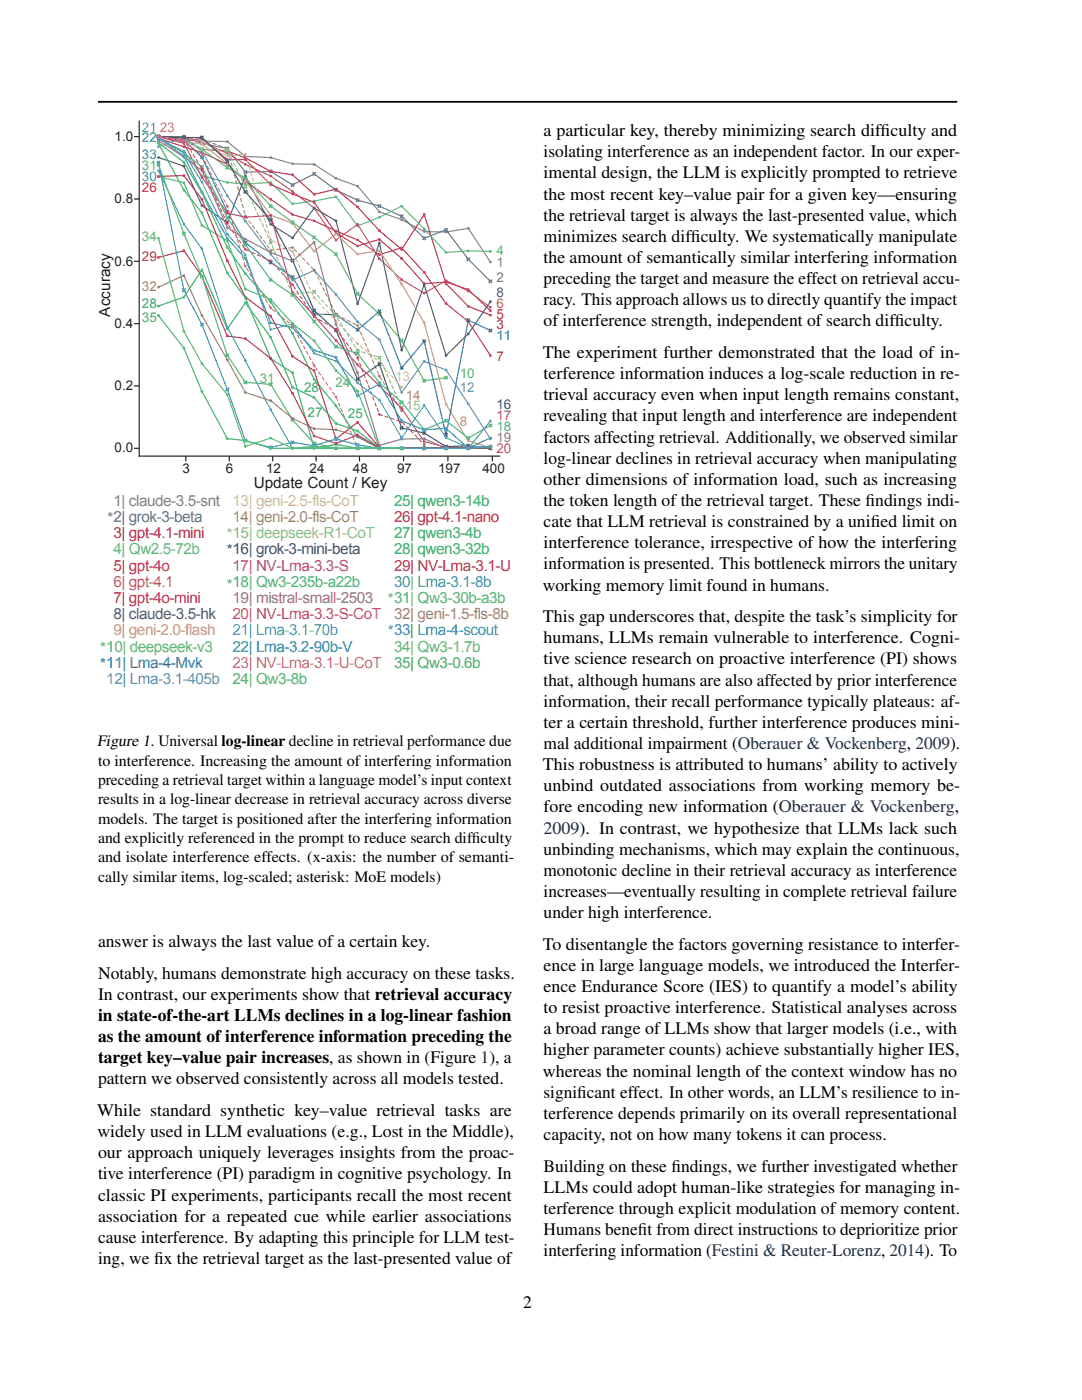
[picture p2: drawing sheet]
<svg xmlns="http://www.w3.org/2000/svg" width="216mm" height="279mm" viewBox="0 0 216 279" stroke-linecap="round" stroke-linejoin="round" font-family="sans-serif">
<defs><g id="words">
<g font-size="3.5">
<text x="108.5" y="27.2">a particular key, thereby minimizing search diff</text>
<text x="175.7" y="27.2">iculty and</text>
<text x="108.5" y="31.4">isolating interference as an independent factor. In our exper-</text>
<text x="108.5" y="35.6">imental design, the LLM is explicitly prompted to retrieve</text>
<text x="108.5" y="39.8">the most recent key–value pair for a given key—ensuring</text>
<text x="108.5" y="44">the retrieval target is always the last-presented value, which</text>
<text x="108.5" y="48.3">minimizes search diff</text>
<text x="108.5" y="52.5">the amount of semantically similar interfering information</text>
<text x="137.8" y="48.3">iculty. We systematically manipulate</text>
<text x="108.5" y="56.7">preceding the target and measure the effect on retrieval accu-</text>
<text x="108.5" y="60.9">racy. This approach allows us to directly quantify the impact</text>
<text x="108.5" y="65.1">of interference strength, independent of search diff</text>
<text x="178.5" y="65.1">iculty.</text>
<text x="108.3" y="71.5">The experiment further demonstrated that the load of in-</text>
<text x="108.5" y="75.7">terference information induces a log-scale reduction in re-</text>
<text x="108.5" y="79.9">trieval accuracy even when input length remains constant,</text>
<text x="108.5" y="84.1">revealing that input length and interference are independent</text>
<text x="108.5" y="88.3">factors affecting retrieval. Additionally, we observed similar</text>
<text x="108.5" y="92.5">log-linear declines in retrieval accuracy when manipulating</text>
<text x="108.5" y="96.8">other dimensions of information load, such as increasing</text>
<text x="108.5" y="101">the token length of the retrieval target. These f</text>
<text x="172.7" y="101">indings indi-</text>
<text x="108.5" y="105.2">cate that LLM retrieval is constrained by a unif</text>
<text x="173.7" y="105.2">ied limit on</text>
<text x="108.5" y="109.4">interference tolerance, irrespective of how the interfering</text>
<text x="108.5" y="113.6">information is presented. This bottleneck mirrors the unitary</text>
<text x="108.3" y="117.8">working memory limit found in humans.</text>
<text x="108.3" y="124.2">This gap underscores that, despite the task’s simplicity for</text>
<text x="108.5" y="128.4">humans, LLMs remain vulnerable to interference. Cogni-</text>
<text x="108.5" y="132.6">tive science research on proactive interference (PI) shows</text>
<text x="108.5" y="136.8">that, although humans are also affected by prior interference</text>
<text x="108.5" y="141">information, their recall performance typically plateaus: af-</text>
<text x="108.5" y="145.3">ter a certain threshold, further interference produces mini-</text>
<text x="108.5" y="149.5">mal additional impairment (Oberauer &amp; Vockenberg, 2009).</text>
<text x="108.3" y="153.7">This robustness is attributed to humans’ ability to actively</text>
<text x="108.5" y="157.9">unbind outdated associations from working memory be-</text>
<text x="108.5" y="162.1">fore encoding new information (Oberauer &amp; Vockenberg,</text>
<text x="108.5" y="170.6">unbinding mechanisms, which may explain the continuous,</text>
<text x="108.5" y="174.8">monotonic decline in their retrieval accuracy as interference</text>
<text x="108.5" y="179">increases—eventually resulting in complete retrieval failure</text>
<text x="108.5" y="183.2">under high interference.</text>
<text x="19.6" y="189">answer is always the last value of a certain key.</text>
<text x="108.3" y="189.5">To disentangle the factors governing resistance to interfer-</text>
<text x="19.6" y="195.3">Notably, humans demonstrate high accuracy on these tasks.</text>
<text x="108.5" y="193.8">ence in large language models, we introduced the Interfer-</text>
<text x="108.5" y="198">ence Endurance Score (IES) to quantify a model’s ability</text>
<text x="19.6" y="199.5">In contrast, our experiments show that retrieval accuracy</text>
<text x="19.6" y="203.8">in state-of-the-art LLMs declines in a log-linear fashion</text>
<text x="108.5" y="202.2">to resist proactive interference. Statistical analyses across</text>
<text x="19.6" y="208">as the amount of interference information preceding the</text>
<text x="108.5" y="206.4">a broad range of LLMs show that larger models (i.e., with</text>
<text x="19.6" y="212.2">target key–value pair increases, as shown in (Figure 1), a</text>
<text x="108.3" y="214.9">whereas the nominal length of the context window has no</text>
<text x="108.5" y="210.6">higher parameter counts) achieve substantially higher IES,</text>
<text x="19.6" y="216.4">pattern we observed consistently across all models tested.</text>
<text x="108.5" y="219.1">signif</text>
<text x="115.2" y="219.1">icant effect. In other words, an LLM’s resilience to in-</text>
<text x="19.4" y="222.7">While standard synthetic key–value retrieval tasks are</text>
<text x="19.4" y="227">widely used in LLM evaluations (e.g., Lost in the Middle),</text>
<text x="108.5" y="223.3">terference depends primarily on its overall representational</text>
<text x="108.5" y="227.5">capacity, not on how many tokens it can process.</text>
<text x="19.6" y="231.2">our approach uniquely leverages insights from the proac-</text>
<text x="108.5" y="233.8">Building on these f</text>
<text x="134" y="233.8">indings, we further investigated whether</text>
<text x="19.6" y="235.4">tive interference (PI) paradigm in cognitive psychology. In</text>
<text x="19.6" y="239.6">classic PI experiments, participants recall the most recent</text>
<text x="108.5" y="238">LLMs could adopt human-like strategies for managing in-</text>
<text x="19.6" y="243.8">association for a repeated cue while earlier associations</text>
<text x="108.5" y="242.3">terference through explicit modulation of memory content.</text>
<text x="19.6" y="248">cause interference. By adapting this principle for LLM test-</text>
<text x="108.5" y="246.5">Humans benef</text>
<text x="108.5" y="250.7">interfering information (Festini &amp; Reuter-Lorenz, 2014). To</text>
<text x="127.3" y="246.5">it from direct instructions to deprioritize prior</text>
<text x="19.6" y="252.3">ing, we f</text>
<text x="30.7" y="252.3">ix the retrieval target as the last-presented value of</text>
<text x="104.4" y="261">2</text>
</g>
<text font-size="3.5" fill="#001473" x="108.5" y="166.4">2009). In contrast, we hypothesize that LLMs lack such</text>
<g font-size="3.2">
<text x="19.4" y="148.9">Figure 1. Universal log-linear decline in retrieval performance due</text>
<text x="19.6" y="152.8">to interference. Increasing the amount of interfering information</text>
<text x="19.6" y="156.6">preceding a retrieval target within a language model’s input context</text>
<text x="19.6" y="160.5">results in a log-linear decrease in retrieval accuracy across diverse</text>
<text x="19.6" y="164.4">models. The target is positioned after the interfering information</text>
<text x="19.6" y="168.2">and explicitly referenced in the prompt to reduce search diff</text>
<text x="19.6" y="172.1">and isolate interference effects. (x-axis: the number of semanti-</text>
<text x="94.2" y="168.2">iculty</text>
<text x="19.6" y="176">cally similar items, log-scaled; asterisk: MoE models)</text>
</g>
<g font-size="3.1" fill="#231f20">
<text x="22" y="63.2" transform="rotate(-90 22 63.2)">Accuracy</text>
<text x="50.6" y="97.4">Update Count / Key</text>
</g>
<text font-size="3.1" fill="#8861a9" x="22.6" y="100.9">1| claude-3.5-snt</text>
<text font-size="3.1" fill="#e4e55d" x="46.4" y="100.9">13| geni-2.5-fls-CoT</text>
<text font-size="3.1" fill="#2cb34b" x="78.6" y="100.9">25| qwen3-14b</text>
<text font-size="3.1" fill="#5f61ab" x="21.4" y="104.4">*2| grok-3-beta</text>
<text font-size="3.1" fill="#b13224" x="22.6" y="107.4">3| gpt-4.1-mini</text>
<text font-size="3.1" fill="#a8d15e" x="45.3" y="107.6">*15| deepseek-R1-CoT</text>
<text font-size="3.1" fill="#b1a432" x="46.4" y="104.2">14| geni-2.0-fls-CoT</text>
<text font-size="3.1" fill="#b33535" x="78.6" y="104.2">26| gpt-4.1-nano</text>
<text font-size="3.1" fill="#34b34a" x="78.6" y="107.4">27| qwen3-4b</text>
<text font-size="3.1" fill="#5abe81" x="22.6" y="110.6">4| Qw2.5-72b</text>
<text font-size="3.1" fill="#e64424" x="22.6" y="113.9">5| gpt-4o</text>
<text font-size="3.1" fill="#2c3b97" x="45.3" y="110.8">*16| grok-3-mini-beta</text>
<text font-size="3.1" fill="#b23092" x="46.4" y="113.9">17| NV-Lma-3.3-S</text>
<text font-size="3.1" fill="#26b35d" x="78.6" y="110.6">28| qwen3-32b</text>
<text font-size="3.1" fill="#b22069" x="78.6" y="113.9">29| NV-Lma-3.1-U</text>
<text font-size="3.1" fill="#b26f47" x="22.6" y="117.1">6| gpt-4.1</text>
<text font-size="3.1" fill="#41b396" x="45.3" y="117.7">*18| Qw3-235b-a22b</text>
<text font-size="3.1" fill="#37a7b1" x="78.6" y="117.1">30| Lma-3.1-8b</text>
<text font-size="3.1" fill="#e73e2d" x="22.6" y="120.3">7| gpt-4o-mini</text>
<text font-size="3.1" fill="#4d3997" x="22.6" y="123.6">8| claude-3.5-hk</text>
<text font-size="3.1" fill="#9a4e9e" x="46.4" y="120.3">19| mistral-small-2503</text>
<text font-size="3.1" fill="#d83094" x="46.4" y="123.6">20| NV-Lma-3.3-S-CoT</text>
<text font-size="3.1" fill="#5cbc5e" x="77.4" y="120.5">*31| Qw3-30b-a3b</text>
<text font-size="3.1" fill="#b2912f" x="78.6" y="123.6">32| geni-1.5-fls-8b</text>
<text font-size="3.1" fill="#6fb343" x="20" y="130.2">*10| deepseek-v3</text>
<text font-size="3.1" fill="#e4c120" x="22.6" y="126.8">9| geni-2.0-flash</text>
<text font-size="3.1" fill="#3bc4e6" x="46.4" y="126.8">21| Lma-3.1-70b</text>
<text font-size="3.1" fill="#2187b2" x="46.4" y="130">22| Lma-3.2-90b-V</text>
<text font-size="3.1" fill="#348fcd" x="77.4" y="127">*33| Lma-4-scout</text>
<text font-size="3.1" fill="#70be44" x="78.6" y="130">34| Qw3-1.7b</text>
<text font-size="3.1" fill="#225dab" x="20" y="133.5">*11| Lma-4-Mvk</text>
<text font-size="3.1" fill="#6590cb" x="21.2" y="136.5">12| Lma-3.1-405b</text>
<text font-size="3.1" fill="#e55c9e" x="46.4" y="133.3">23| NV-Lma-3.1-U-CoT</text>
<text font-size="3.1" fill="#63bc46" x="46.4" y="136.5">24| Qw3-8b</text>
<text font-size="3.1" fill="#50b347" x="78.6" y="133.3">35| Qw3-0.6b</text>
<text font-size="2.8" fill="#e64424" x="99" y="63.6">5</text>
<g font-size="2.7" fill="#231f20">
<text x="22.9" y="28.1">1.0</text>
<text x="22.9" y="40.5">0.8</text>
<text x="22.9" y="53">0.6</text>
<text x="22.9" y="65.4">0.4</text>
<text x="22.9" y="77.9">0.2</text>
<text x="22.9" y="90.3">0.0</text>
<text x="36.4" y="94.4">3</text>
<text x="45.1" y="94.4">6</text>
<text x="53.1" y="94.4">12</text>
<text x="61.8" y="94.4">24</text>
<text x="70.4" y="94.4">48</text>
<text x="79.2" y="94.4">97</text>
<text x="87.4" y="94.4">197</text>
<text x="96.3" y="94.4">400</text>
</g>
<text font-size="2.7" fill="#3bc4e6" x="28.3" y="26.3">21</text>
<text font-size="2.7" fill="#2187b2" x="28.3" y="28.4">22</text>
<text font-size="2.7" fill="#e55c9e" x="31.9" y="26.3">23</text>
<g font-size="2.7" fill="#5cbc5e">
<text x="28.3" y="33.9">31</text>
<text x="51.8" y="76.3">31</text>
</g>
<text font-size="2.7" fill="#348fcd" x="28.3" y="31.7">33</text>
<text font-size="2.7" fill="#b33535" x="28.3" y="38.3">26</text>
<text font-size="2.7" fill="#37a7b1" x="28.3" y="36.1">30</text>
<text font-size="2.7" fill="#b22069" x="28.3" y="52">29</text>
<text font-size="2.7" fill="#70be44" x="28.3" y="48.1">34</text>
<text font-size="2.7" fill="#8861a9" x="99" y="53.2">1</text>
<text font-size="2.7" fill="#5abe81" x="99" y="50.9">4</text>
<text font-size="2.7" fill="#b2912f" x="28.3" y="58.2">32</text>
<text font-size="2.7" fill="#5f61ab" x="99" y="56.3">2</text>
<text font-size="2.7" fill="#4d3997" x="99" y="59.2">8</text>
<g font-size="2.7" fill="#26b35d">
<text x="28.3" y="61.5">28</text>
<text x="60.7" y="78.1">28</text>
</g>
<text font-size="2.7" fill="#50b347" x="28.3" y="64.2">35</text>
<text font-size="2.7" fill="#b13224" x="99" y="65.6">3</text>
<text font-size="2.7" fill="#b26f47" x="99" y="61.4">6</text>
<text font-size="2.7" fill="#225dab" x="99" y="67.8">11</text>
<text font-size="2.7" fill="#63bc46" x="67" y="77.3">24</text>
<text font-size="2.7" fill="#e4e55d" x="78.8" y="76.1">13</text>
<text font-size="2.7" fill="#6fb343" x="91.7" y="75.5">10</text>
<text font-size="2.7" fill="#e73e2d" x="99" y="72">7</text>
<text font-size="2.7" fill="#34b34a" x="61.4" y="83.2">27</text>
<text font-size="2.7" fill="#2cb34b" x="69.4" y="83.4">25</text>
<text font-size="2.7" fill="#b1a432" x="81" y="79.7">14</text>
<text font-size="2.7" fill="#a8d15e" x="81" y="81.8">15</text>
<text font-size="2.7" fill="#6590cb" x="91.7" y="78.3">12</text>
<text font-size="2.7" fill="#2c3b97" x="99" y="81.7">16</text>
<text font-size="2.7" fill="#b23092" x="99" y="83.9">17</text>
<text font-size="2.7" fill="#e4c120" x="91.7" y="85.1">8</text>
<text font-size="2.7" fill="#41b396" x="99" y="86">18</text>
<text font-size="2.7" fill="#9a4e9e" x="99" y="88.2">19</text>
<text font-size="2.7" fill="#d83094" x="99" y="90.4">20</text>
</g></defs>
<path d="M19.6 20.3h171.4" fill="none" stroke="#000" stroke-width=".35"/>
<!-- layer: labels -->
<path d="M37.1 91v1z" fill="#231f20"/>
<path d="M37.1 91v1" fill="none" stroke="#231f20" stroke-width=".23"/>
<path d="M45.7 91v1z" fill="#231f20"/>
<path d="M45.7 91v1" fill="none" stroke="#231f20" stroke-width=".23"/>
<path d="M54.4 91v1z" fill="#231f20"/>
<path d="M54.4 91v1" fill="none" stroke="#231f20" stroke-width=".23"/>
<path d="M63.1 91v1z" fill="#231f20"/>
<path d="M63.1 91v1" fill="none" stroke="#231f20" stroke-width=".23"/>
<path d="M71.7 91v1z" fill="#231f20"/>
<path d="M71.7 91v1" fill="none" stroke="#231f20" stroke-width=".23"/>
<path d="M80.5 91v1z" fill="#231f20"/>
<path d="M80.5 91v1" fill="none" stroke="#231f20" stroke-width=".23"/>
<path d="M89.4 91v1z" fill="#231f20"/>
<path d="M89.4 91v1" fill="none" stroke="#231f20" stroke-width=".23"/>
<path d="M98.2 91v1z" fill="#231f20"/>
<path d="M98.2 91v1" fill="none" stroke="#231f20" stroke-width=".23"/>
<path d="M26.8 89.5h1z" fill="#231f20"/>
<path d="M26.8 89.5h1" fill="none" stroke="#231f20" stroke-width=".23"/>
<path d="M26.8 77h1z" fill="#231f20"/>
<path d="M26.8 77h1" fill="none" stroke="#231f20" stroke-width=".23"/>
<path d="M26.8 64.6h1z" fill="#231f20"/>
<path d="M26.8 64.6h1" fill="none" stroke="#231f20" stroke-width=".23"/>
<path d="M26.8 52.2h1z" fill="#231f20"/>
<path d="M26.8 52.2h1" fill="none" stroke="#231f20" stroke-width=".23"/>
<path d="M26.8 39.7h1z" fill="#231f20"/>
<path d="M26.8 39.7h1" fill="none" stroke="#231f20" stroke-width=".23"/>
<path d="M26.8 27.3h1z" fill="#231f20"/>
<path d="M26.8 27.3h1" fill="none" stroke="#231f20" stroke-width=".23"/>
<path d="M31.6 27.3l8.7 .8 5.1 .2 3.6 2.9 5 .3 4.4 1.2 4.3 .1 4.3 2.8 4.4 1.5 4.3 5.2 4.4 1.5 4.5 2.4 4.4 .1 4.4-.7 4.5 6.7" fill="none" stroke="#8861a9" stroke-width=".23"/>
<g fill="#8861a9">
<circle cx="31.6" cy="27.3" r=".27"/>
<circle cx="36.7" cy="27.8" r=".27"/>
<circle cx="40.3" cy="28.1" r=".27"/>
<circle cx="45.4" cy="28.3" r=".27"/>
<circle cx="49" cy="31.2" r=".27"/>
<circle cx="54" cy="31.5" r=".27"/>
<circle cx="58.4" cy="32.7" r=".27"/>
<circle cx="62.7" cy="32.8" r=".27"/>
<circle cx="67" cy="35.6" r=".27"/>
<circle cx="71.4" cy="37.1" r=".27"/>
<circle cx="75.7" cy="42.3" r=".27"/>
<circle cx="80.1" cy="43.8" r=".27"/>
<circle cx="84.6" cy="46.2" r=".27"/>
<circle cx="89" cy="46.3" r=".27"/>
<circle cx="93.4" cy="45.6" r=".27"/>
<circle cx="97.9" cy="52.3" r=".27"/>
</g>
<path d="M31.6 27.3h5.1l3.6 1.3 5.1 1 3.6 4.7 5-.1 4.4 2.7 4.3-2.2 4.3 3.2 4.4 2 4.3 1.2 4.4 2.1 4.5 4.4 4.4-1.7 4.4 5.8 4.5 4.4" fill="none" stroke="#5f61ab" stroke-width=".23"/>
<g fill="#5f61ab">
<path d="M31.2 27.1l.2-.3 .2 .3 .2-.3 .3 .3-.3 .2 .3 .2-.3 .2-.2-.2-.2 .2-.2-.2 .2-.2z"/>
<path d="M36.3 27.1l.2-.3 .2 .3 .2-.3 .2 .3-.2 .2 .2 .2-.2 .2-.2-.2-.2 .2-.2-.2 .2-.2z"/>
<path d="M40.1 28.2l.2 .2 .2-.2 .2 .2-.2 .2 .2 .2-.2 .3-.2-.3-.2 .3-.2-.3 .2-.2-.2-.2z"/>
<path d="M44.9 29.4l.2-.2 .3 .2 .2-.2 .2 .2-.2 .2 .2 .3-.2 .2-.2-.2-.3 .2-.2-.2 .2-.3z"/>
<path d="M48.7 33.9l.3 .2 .2-.2 .2 .2-.2 .2 .2 .3-.2 .2-.2-.2-.3 .2-.2-.2 .2-.3-.2-.2z"/>
<path d="M53.6 34l.2-.2 .2 .2 .2-.2 .3 .2-.3 .2 .3 .2-.3 .2-.2-.2-.2 .2-.2-.2 .2-.2z"/>
<path d="M58.2 36.5l.2 .2 .2-.2 .2 .2-.2 .2 .2 .2-.2 .2-.2-.2-.2 .2-.3-.2 .3-.2-.3-.2z"/>
<path d="M62.5 34.3l.2 .2 .2-.2 .2 .2-.2 .2 .2 .2-.2 .2-.2-.2-.2 .2-.3-.2 .3-.2-.3-.2z"/>
<path d="M66.6 37.7l.2-.2 .2 .2 .3-.2 .2 .2-.2 .2 .2 .2-.2 .3-.3-.3-.2 .3-.2-.3 .2-.2z"/>
<path d="M71.1 39.5l.3 .2 .2-.2 .2 .2-.2 .2 .2 .3-.2 .2-.2-.2-.3 .2-.2-.2 .2-.3-.2-.2z"/>
<path d="M75.5 40.7l.2 .2 .2-.2 .2 .2-.2 .2 .2 .3-.2 .2-.2-.2-.2 .2-.2-.2 .2-.3-.2-.2z"/>
<path d="M79.7 42.9l.2-.2 .2 .2 .3-.2 .2 .2-.2 .3 .2 .2-.2 .2-.3-.2-.2 .2-.2-.2 .2-.2z"/>
<path d="M84.4 47.1l.2 .2 .3-.2 .2 .2-.2 .3 .2 .2-.2 .2-.3-.2-.2 .2-.2-.2 .2-.2-.2-.3z"/>
<path d="M88.6 45.6l.2-.2 .2 .2 .2-.2 .2 .2-.2 .3 .2 .2-.2 .2-.2-.2-.2 .2-.2-.2 .2-.2z"/>
<path d="M93 51.5l.2-.2 .2 .2 .3-.2 .2 .2-.2 .2 .2 .3-.2 .2-.3-.2-.2 .2-.2-.2 .2-.3z"/>
<path d="M97.6 55.7l.3 .2 .2-.2 .2 .2-.2 .2 .2 .3-.2 .2-.2-.2-.3 .2-.2-.2 .2-.3-.2-.2z"/>
</g>
<path d="M31.6 27.3l5.1 .7 3.6 1.8 5.1 .3 3.6 1.4 5 2.7 4.4 .7 4.3 3.9 4.3-1 4.4 3.5 4.3 4.8 4.4 3.7 4.5-7 4.4 13.8 4.4 4.5 4.5 1.8" fill="none" stroke="#b13224" stroke-width=".23"/>
<g fill="#b13224">
<circle cx="31.6" cy="27.3" r=".27"/>
<circle cx="36.7" cy="28" r=".27"/>
<circle cx="40.3" cy="29.8" r=".27"/>
<circle cx="45.4" cy="30.1" r=".27"/>
<circle cx="49" cy="31.5" r=".27"/>
<circle cx="54" cy="34.2" r=".27"/>
<circle cx="58.4" cy="34.9" r=".27"/>
<circle cx="62.7" cy="38.8" r=".27"/>
<circle cx="67" cy="37.8" r=".27"/>
<circle cx="71.4" cy="41.3" r=".27"/>
<circle cx="75.7" cy="46.1" r=".27"/>
<circle cx="80.1" cy="49.8" r=".27"/>
<circle cx="84.6" cy="42.8" r=".27"/>
<circle cx="89" cy="56.6" r=".27"/>
<circle cx="93.4" cy="61.1" r=".27"/>
<circle cx="97.9" cy="62.9" r=".27"/>
</g>
<path d="M31.6 27.8l5.1 2.3 3.6 5 5.1 1.3 3.6 .3 5-.3 4.4 4.3 4.3-.6 4.3-.8 4.4 5.8 4.3-1.7 4.4-2.3 4.5 4.6 4.4 4.7 4.4-.3 4.5 .1" fill="none" stroke="#5abe81" stroke-width=".23"/>
<g fill="#5abe81">
<circle cx="31.6" cy="27.8" r=".27"/>
<circle cx="36.7" cy="30.1" r=".27"/>
<circle cx="40.3" cy="35.1" r=".27"/>
<circle cx="45.4" cy="36.4" r=".27"/>
<circle cx="49" cy="36.7" r=".27"/>
<circle cx="54" cy="36.4" r=".27"/>
<circle cx="58.4" cy="40.7" r=".27"/>
<circle cx="62.7" cy="40.1" r=".27"/>
<circle cx="67" cy="39.3" r=".27"/>
<circle cx="71.4" cy="45.1" r=".27"/>
<circle cx="75.7" cy="43.4" r=".27"/>
<circle cx="80.1" cy="41.1" r=".27"/>
<circle cx="84.6" cy="45.7" r=".27"/>
<circle cx="89" cy="50.4" r=".27"/>
<circle cx="93.4" cy="50.1" r=".27"/>
<circle cx="97.9" cy="50.2" r=".27"/>
</g>
<path d="M31.6 27.3l5.1 1 3.6-.7 5.1 4.3h3.6l5 5 8.7 3.5 4.3 6.1 4.4 2.6 4.3-1.3 4.4 3.8 4.5 5 4.4-.3 4.4 1.5 4.5 4.2" fill="none" stroke="#e64424" stroke-width=".23"/>
<g fill="#e64424">
<circle cx="31.6" cy="27.3" r=".27"/>
<circle cx="36.7" cy="28.3" r=".27"/>
<circle cx="40.3" cy="27.6" r=".27"/>
<circle cx="45.4" cy="31.9" r=".27"/>
<circle cx="49" cy="31.9" r=".27"/>
<circle cx="54" cy="36.9" r=".27"/>
<circle cx="58.4" cy="38.7" r=".27"/>
<circle cx="62.7" cy="40.4" r=".27"/>
<circle cx="67" cy="46.5" r=".27"/>
<circle cx="71.4" cy="49.1" r=".27"/>
<circle cx="75.7" cy="47.8" r=".27"/>
<circle cx="80.1" cy="51.6" r=".27"/>
<circle cx="84.6" cy="56.6" r=".27"/>
<circle cx="89" cy="56.3" r=".27"/>
<circle cx="93.4" cy="57.8" r=".27"/>
<circle cx="97.9" cy="62" r=".27"/>
</g>
<path d="M31.6 27.3l5.1 .1 3.6 1 5.1 2.2 3.6 2.2 5 2.3 4.4 3.1 4.3 3.3 4.3 6.4 4.4-3.1 4.3 6.9 4.4 4.1 4.5 2.7 4.4-2.5 4.4 2.1 4.5 3.2" fill="none" stroke="#b26f47" stroke-width=".23"/>
<g fill="#b26f47">
<circle cx="31.6" cy="27.3" r=".27"/>
<circle cx="36.7" cy="27.4" r=".27"/>
<circle cx="40.3" cy="28.4" r=".27"/>
<circle cx="45.4" cy="30.6" r=".27"/>
<circle cx="49" cy="32.8" r=".27"/>
<circle cx="54" cy="35.1" r=".27"/>
<circle cx="58.4" cy="38.2" r=".27"/>
<circle cx="62.7" cy="41.5" r=".27"/>
<circle cx="67" cy="47.9" r=".27"/>
<circle cx="71.4" cy="44.8" r=".27"/>
<circle cx="75.7" cy="51.7" r=".27"/>
<circle cx="80.1" cy="55.8" r=".27"/>
<circle cx="84.6" cy="58.5" r=".27"/>
<circle cx="89" cy="56" r=".27"/>
<circle cx="93.4" cy="58.1" r=".27"/>
<circle cx="97.9" cy="61.3" r=".27"/>
</g>
<path d="M31.6 27.6l8.7 2.8 5.1 2.4 3.6 3.4 9.4 6.6 4.3 1.3 8.7 3.8 4.3 2.9 4.4-1.3 4.5 4.9 4.4 6.2 4.4 3.6 4.5 6.7" fill="none" stroke="#e73e2d" stroke-width=".23"/>
<g fill="#e73e2d">
<circle cx="31.6" cy="27.6" r=".27"/>
<circle cx="36.7" cy="29.3" r=".27"/>
<circle cx="40.3" cy="30.4" r=".27"/>
<circle cx="45.4" cy="32.8" r=".27"/>
<circle cx="49" cy="36.2" r=".27"/>
<circle cx="54" cy="39.8" r=".27"/>
<circle cx="58.4" cy="42.8" r=".27"/>
<circle cx="62.7" cy="44.1" r=".27"/>
<circle cx="67" cy="46.1" r=".27"/>
<circle cx="71.4" cy="47.9" r=".27"/>
<circle cx="75.7" cy="50.8" r=".27"/>
<circle cx="80.1" cy="49.5" r=".27"/>
<circle cx="84.6" cy="54.4" r=".27"/>
<circle cx="89" cy="60.6" r=".27"/>
<circle cx="93.4" cy="64.2" r=".27"/>
<circle cx="97.9" cy="70.9" r=".27"/>
</g>
<path d="M31.6 31.4l5.1 1.8 3.6 7.8 5.1 3.4 3.6-9.3 5 9.7 4.4 2.7 4.3-6 4.3 2.6 4.4 16.5 4.3-12.1 4.4 21.4 4.5-13.1 4.4 14.2 4.4-4.4 4.5-6.4" fill="none" stroke="#4d3997" stroke-width=".23"/>
<g fill="#4d3997">
<circle cx="31.6" cy="31.4" r=".27"/>
<circle cx="36.7" cy="33.2" r=".27"/>
<circle cx="40.3" cy="41" r=".27"/>
<circle cx="45.4" cy="44.4" r=".27"/>
<circle cx="49" cy="35.1" r=".27"/>
<circle cx="54" cy="44.8" r=".27"/>
<circle cx="58.4" cy="47.5" r=".27"/>
<circle cx="62.7" cy="41.5" r=".27"/>
<circle cx="67" cy="44.1" r=".27"/>
<circle cx="71.4" cy="60.6" r=".27"/>
<circle cx="75.7" cy="48.5" r=".27"/>
<circle cx="80.1" cy="69.9" r=".27"/>
<circle cx="84.6" cy="56.8" r=".27"/>
<circle cx="89" cy="71" r=".27"/>
<circle cx="93.4" cy="66.6" r=".27"/>
<circle cx="97.9" cy="60.2" r=".27"/>
</g>
<path d="M31.6 27.3l5.1 1 3.6 .4 5.1 4 3.6 3.4 5 6.9 4.4 1.6 4.3 5.6 4.3-3.5 4.4 4 4.3-.6 4.4 6.6 4.5 7.7 4.4 16.3 4.4 7.3 4.5 1.3" fill="none" stroke="#e4c120" stroke-width=".23"/>
<g fill="#e4c120">
<circle cx="31.6" cy="27.3" r=".27"/>
<circle cx="36.7" cy="28.3" r=".27"/>
<circle cx="40.3" cy="28.7" r=".27"/>
<circle cx="45.4" cy="32.7" r=".27"/>
<circle cx="49" cy="36.1" r=".27"/>
<circle cx="54" cy="43" r=".27"/>
<circle cx="58.4" cy="44.6" r=".27"/>
<circle cx="62.7" cy="50.2" r=".27"/>
<circle cx="67" cy="46.7" r=".27"/>
<circle cx="71.4" cy="50.7" r=".27"/>
<circle cx="75.7" cy="50.1" r=".27"/>
<circle cx="80.1" cy="56.7" r=".27"/>
<circle cx="84.6" cy="64.4" r=".27"/>
<circle cx="89" cy="80.7" r=".27"/>
<circle cx="93.4" cy="88" r=".27"/>
<circle cx="97.9" cy="89.3" r=".27"/>
</g>
<path d="M31.6 27.3l5.1 .4 3.6 2.1 5.1 3.7 3.6 2 5 5.6 8.7 6.3 4.3 3.3 4.4 7.9 4.3 4.1 4.4 5.3 4.5 8 4.4-.6" fill="none" stroke="#6fb343" stroke-width=".23"/>
<g fill="#6fb343">
<path d="M31.2 27.1l.2-.3 .2 .3 .2-.3 .3 .3-.3 .2 .3 .2-.3 .2-.2-.2-.2 .2-.2-.2 .2-.2z"/>
<path d="M36.3 27.4l.2-.2 .2 .2 .2-.2 .2 .2-.2 .3 .2 .2-.2 .2-.2-.2-.2 .2-.2-.2 .2-.2z"/>
<path d="M39.9 29.6l.2-.3 .2 .3 .2-.3 .2 .3-.2 .2 .2 .2-.2 .2-.2-.2-.2 .2-.2-.2 .2-.2z"/>
<path d="M44.9 33.2l.2-.2 .3 .2 .2-.2 .2 .2-.2 .3 .2 .2-.2 .2-.2-.2-.3 .2-.2-.2 .2-.2z"/>
<path d="M48.5 35.3l.2-.2 .3 .2 .2-.2 .2 .2-.2 .2 .2 .2-.2 .3-.2-.3-.3 .3-.2-.3 .2-.2z"/>
<path d="M53.8 40.7l.2 .2 .2-.2 .3 .2-.3 .2 .3 .3-.3 .2-.2-.2-.2 .2-.2-.2 .2-.3-.2-.2z"/>
<path d="M57.9 44.2l.3-.3 .2 .3 .2-.3 .2 .3-.2 .2 .2 .2-.2 .2-.2-.2-.2 .2-.3-.2 .3-.2z"/>
<path d="M62.2 47.2l.3-.2 .2 .2 .2-.2 .2 .2-.2 .2 .2 .2-.2 .2-.2-.2-.2 .2-.3-.2 .3-.2z"/>
<path d="M66.8 50.3l.2 .2 .3-.2 .2 .2-.2 .2 .2 .3-.2 .2-.3-.2-.2 .2-.2-.2 .2-.3-.2-.2z"/>
<path d="M71.1 58.2l.3 .2 .2-.2 .2 .2-.2 .2 .2 .3-.2 .2-.2-.2-.3 .2-.2-.2 .2-.3-.2-.2z"/>
<path d="M75.3 62.5l.2-.3 .2 .3 .2-.3 .2 .3-.2 .2 .2 .2-.2 .2-.2-.2-.2 .2-.2-.2 .2-.2z"/>
<path d="M79.7 67.7l.2-.2 .2 .2 .3-.2 .2 .2-.2 .3 .2 .2-.2 .2-.3-.2-.2 .2-.2-.2 .2-.2z"/>
<path d="M84.2 75.8l.2-.2 .2 .2 .3-.2 .2 .2-.2 .2 .2 .2-.2 .2-.3-.2-.2 .2-.2-.2 .2-.2z"/>
<path d="M88.6 75.2l.2-.2 .2 .2 .2-.2 .2 .2-.2 .2 .2 .2-.2 .2-.2-.2-.2 .2-.2-.2 .2-.2z"/>
</g>
<path d="M31.6 27.3l5.1 .7 3.6 3.4 5.1 10.9 3.6 6.1 5 4 4.4 2.9 4.3 7.4 4.3 .1 4.4 3 4.3-3.7 4.4 11.3 4.5-5.3 4.4 18.8 4.4-23 4.5 2.1" fill="none" stroke="#225dab" stroke-width=".23"/>
<g fill="#225dab">
<path d="M31.2 27.1l.2-.3 .2 .3 .2-.3 .3 .3-.3 .2 .3 .2-.3 .2-.2-.2-.2 .2-.2-.2 .2-.2z"/>
<path d="M36.3 27.8l.2-.3 .2 .3 .2-.3 .2 .3-.2 .2 .2 .2-.2 .2-.2-.2-.2 .2-.2-.2 .2-.2z"/>
<path d="M40.1 30.9l.2 .3 .2-.3 .2 .3-.2 .2 .2 .2-.2 .2-.2-.2-.2 .2-.2-.2 .2-.2-.2-.2z"/>
<path d="M45.1 41.8l.3 .3 .2-.3 .2 .3-.2 .2 .2 .2-.2 .2-.2-.2-.3 .2-.2-.2 .2-.2-.2-.2z"/>
<path d="M48.7 48l.3 .2 .2-.2 .2 .2-.2 .2 .2 .3-.2 .2-.2-.2-.3 .2-.2-.2 .2-.3-.2-.2z"/>
<path d="M53.8 51.9l.2 .3 .2-.3 .3 .3-.3 .2 .3 .2-.3 .2-.2-.2-.2 .2-.2-.2 .2-.2-.2-.2z"/>
<path d="M58.2 54.9l.2 .2 .2-.2 .2 .2-.2 .2 .2 .2-.2 .2-.2-.2-.2 .2-.3-.2 .3-.2-.3-.2z"/>
<path d="M62.2 62.5l.3-.2 .2 .2 .2-.2 .2 .2-.2 .2 .2 .2-.2 .2-.2-.2-.2 .2-.3-.2 .3-.2z"/>
<path d="M66.8 62.4l.2 .2 .3-.2 .2 .2-.2 .2 .2 .2-.2 .2-.3-.2-.2 .2-.2-.2 .2-.2-.2-.2z"/>
<path d="M71.1 65.4l.3 .2 .2-.2 .2 .2-.2 .2 .2 .2-.2 .3-.2-.3-.3 .3-.2-.3 .2-.2-.2-.2z"/>
<path d="M75.5 61.7l.2 .2 .2-.2 .2 .2-.2 .2 .2 .3-.2 .2-.2-.2-.2 .2-.2-.2 .2-.3-.2-.2z"/>
<path d="M79.9 73l.2 .2 .3-.2 .2 .2-.2 .2 .2 .2-.2 .3-.3-.3-.2 .3-.2-.3 .2-.2-.2-.2z"/>
<path d="M84.4 67.7l.2 .2 .3-.2 .2 .2-.2 .2 .2 .2-.2 .2-.3-.2-.2 .2-.2-.2 .2-.2-.2-.2z"/>
<path d="M88.8 86.4l.2 .2 .2-.2 .2 .2-.2 .3 .2 .2-.2 .2-.2-.2-.2 .2-.2-.2 .2-.2-.2-.3z"/>
<path d="M93.2 63.5l.2 .2 .3-.2 .2 .2-.2 .2 .2 .2-.2 .2-.3-.2-.2 .2-.2-.2 .2-.2-.2-.2z"/>
<path d="M97.6 65.5l.3 .2 .2-.2 .2 .2-.2 .3 .2 .2-.2 .2-.2-.2-.3 .2-.2-.2 .2-.2-.2-.3z"/>
</g>
<path d="M31.6 29.3l5.1-1.9 3.6 2.7 5.1 9 3.6 5 5 6.6 4.4 5.2 4.3-2 4.3 4.9 4.4 5.4 4.3 3.6 4.4 10.5 4.5-6.2 4.4 1.7 8.9 13.8" fill="none" stroke="#6590cb" stroke-width=".23"/>
<g fill="#6590cb">
<circle cx="31.6" cy="29.3" r=".27"/>
<circle cx="36.7" cy="27.4" r=".27"/>
<circle cx="40.3" cy="30.1" r=".27"/>
<circle cx="45.4" cy="39.1" r=".27"/>
<circle cx="49" cy="44.1" r=".27"/>
<circle cx="54" cy="50.7" r=".27"/>
<circle cx="58.4" cy="55.9" r=".27"/>
<circle cx="62.7" cy="53.9" r=".27"/>
<circle cx="67" cy="58.8" r=".27"/>
<circle cx="71.4" cy="64.2" r=".27"/>
<circle cx="75.7" cy="67.8" r=".27"/>
<circle cx="80.1" cy="78.3" r=".27"/>
<circle cx="84.6" cy="72.1" r=".27"/>
<circle cx="89" cy="73.8" r=".27"/>
<circle cx="93.4" cy="80.6" r=".27"/>
<circle cx="97.9" cy="87.6" r=".27"/>
</g>
<path d="M31.6 27.5h5.1l3.6 .7 5.1 3 3.6-.4 5 17.1 4.4 2.3 4.3 9.2 8.7 9.2 4.3 3.7 4.4 5" fill="none" stroke="#e4e55d" stroke-width=".23" stroke-dasharray=".8 .4" stroke-linecap="butt"/>
<g fill="#e4e55d">
<circle cx="31.6" cy="27.5" r=".27"/>
<circle cx="36.7" cy="27.5" r=".27"/>
<circle cx="40.3" cy="28.2" r=".27"/>
<circle cx="45.4" cy="31.2" r=".27"/>
<circle cx="49" cy="30.8" r=".27"/>
<circle cx="54" cy="47.9" r=".27"/>
<circle cx="58.4" cy="50.2" r=".27"/>
<circle cx="62.7" cy="59.4" r=".27"/>
<circle cx="67" cy="64" r=".27"/>
<circle cx="71.4" cy="68.6" r=".27"/>
<circle cx="75.7" cy="72.3" r=".27"/>
<circle cx="80.1" cy="77.3" r=".27"/>
</g>
<path d="M31.6 27.3l5.1 .2 3.6 .4 5.1 1.7 3.6 13.5 5 6.9 4.4-.6 4.3 4.5 4.3 8.9 4.4 2.2 4.3 10.1 4.4 6.9" fill="none" stroke="#b1a432" stroke-width=".23" stroke-dasharray=".8 .4" stroke-linecap="butt"/>
<g fill="#b1a432">
<circle cx="31.6" cy="27.3" r=".27"/>
<circle cx="36.7" cy="27.5" r=".27"/>
<circle cx="40.3" cy="27.9" r=".27"/>
<circle cx="45.4" cy="29.6" r=".27"/>
<circle cx="49" cy="43.1" r=".27"/>
<circle cx="54" cy="50" r=".27"/>
<circle cx="58.4" cy="49.4" r=".27"/>
<circle cx="62.7" cy="53.9" r=".27"/>
<circle cx="67" cy="62.8" r=".27"/>
<circle cx="71.4" cy="65" r=".27"/>
<circle cx="75.7" cy="75.1" r=".27"/>
<circle cx="80.1" cy="82" r=".27"/>
</g>
<path d="M31.6 27.3l5.1 .6 3.6 1.9 5.1 .2 3.6 7.3 5 11.1 4.4 10.3 4.3-.5 4.3 4.8 4.4 6.9 4.3 1.4 4.4 10.1" fill="none" stroke="#a8d15e" stroke-width=".23" stroke-dasharray=".8 .4" stroke-linecap="butt"/>
<g fill="#a8d15e">
<path d="M31.2 27.1l.2-.3 .2 .3 .2-.3 .3 .3-.3 .2 .3 .2-.3 .2-.2-.2-.2 .2-.2-.2 .2-.2z"/>
<path d="M36.5 27.4l.2 .2 .2-.2 .2 .2-.2 .3 .2 .2-.2 .2-.2-.2-.2 .2-.2-.2 .2-.2-.2-.3z"/>
<path d="M39.9 29.6l.2-.3 .2 .3 .2-.3 .2 .3-.2 .2 .2 .2-.2 .2-.2-.2-.2 .2-.2-.2 .2-.2z"/>
<path d="M45.1 29.5l.3 .3 .2-.3 .2 .3-.2 .2 .2 .2-.2 .2-.2-.2-.3 .2-.2-.2 .2-.2-.2-.2z"/>
<path d="M48.7 36.9l.3 .2 .2-.2 .2 .2-.2 .2 .2 .2-.2 .3-.2-.3-.3 .3-.2-.3 .2-.2-.2-.2z"/>
<path d="M53.8 48l.2 .2 .2-.2 .3 .2-.3 .2 .3 .2-.3 .3-.2-.3-.2 .3-.2-.3 .2-.2-.2-.2z"/>
<path d="M57.9 58.5l.3-.2 .2 .2 .2-.2 .2 .2-.2 .2 .2 .2-.2 .3-.2-.3-.2 .3-.3-.3 .3-.2z"/>
<path d="M62.2 58l.3-.2 .2 .2 .2-.2 .2 .2-.2 .2 .2 .2-.2 .3-.2-.3-.2 .3-.3-.3 .3-.2z"/>
<path d="M66.6 62.8l.2-.2 .2 .2 .3-.2 .2 .2-.2 .2 .2 .2-.2 .3-.3-.3-.2 .3-.2-.3 .2-.2z"/>
<path d="M70.9 69.7l.2-.2 .3 .2 .2-.2 .2 .2-.2 .2 .2 .3-.2 .2-.2-.2-.3 .2-.2-.2 .2-.3z"/>
<path d="M75.3 71.1l.2-.2 .2 .2 .2-.2 .2 .2-.2 .2 .2 .3-.2 .2-.2-.2-.2 .2-.2-.2 .2-.3z"/>
<path d="M79.9 80.9l.2 .2 .3-.2 .2 .2-.2 .3 .2 .2-.2 .2-.3-.2-.2 .2-.2-.2 .2-.2-.2-.3z"/>
</g>
<path d="M31.6 27.3l8.7 .1 5.1 4.8 3.6 6.1 5 5.6 4.4 8.1 4.3 10 4.3 3.9 4.4 9.8 4.3-3 4.4 12.7 4.5 1 4.4 2.7 4.4-.1 4.5 .5" fill="none" stroke="#2c3b97" stroke-width=".23"/>
<g fill="#2c3b97">
<path d="M31.2 27.1l.2-.3 .2 .3 .2-.3 .3 .3-.3 .2 .3 .2-.3 .2-.2-.2-.2 .2-.2-.2 .2-.2z"/>
<path d="M36.5 27l.2 .2 .2-.2 .2 .2-.2 .2 .2 .3-.2 .2-.2-.2-.2 .2-.2-.2 .2-.3-.2-.2z"/>
<path d="M40.1 27l.2 .2 .2-.2 .2 .2-.2 .2 .2 .3-.2 .2-.2-.2-.2 .2-.2-.2 .2-.3-.2-.2z"/>
<path d="M45.1 31.8l.3 .2 .2-.2 .2 .2-.2 .2 .2 .2-.2 .2-.2-.2-.3 .2-.2-.2 .2-.2-.2-.2z"/>
<path d="M48.7 37.9l.3 .2 .2-.2 .2 .2-.2 .2 .2 .2-.2 .2-.2-.2-.3 .2-.2-.2 .2-.2-.2-.2z"/>
<path d="M53.6 43.7l.2-.3 .2 .3 .2-.3 .3 .3-.3 .2 .3 .2-.3 .2-.2-.2-.2 .2-.2-.2 .2-.2z"/>
<path d="M58.2 51.6l.2 .2 .2-.2 .2 .2-.2 .2 .2 .2-.2 .2-.2-.2-.2 .2-.3-.2 .3-.2-.3-.2z"/>
<path d="M62.5 61.5l.2 .3 .2-.3 .2 .3-.2 .2 .2 .2-.2 .2-.2-.2-.2 .2-.3-.2 .3-.2-.3-.2z"/>
<path d="M66.8 65.5l.2 .2 .3-.2 .2 .2-.2 .2 .2 .2-.2 .3-.3-.3-.2 .3-.2-.3 .2-.2-.2-.2z"/>
<path d="M70.9 75.5l.2-.3 .3 .3 .2-.3 .2 .3-.2 .2 .2 .2-.2 .2-.2-.2-.3 .2-.2-.2 .2-.2z"/>
<path d="M75.5 72.2l.2 .3 .2-.3 .2 .3-.2 .2 .2 .2-.2 .2-.2-.2-.2 .2-.2-.2 .2-.2-.2-.2z"/>
<path d="M79.9 85l.2 .2 .3-.2 .2 .2-.2 .2 .2 .2-.2 .2-.3-.2-.2 .2-.2-.2 .2-.2-.2-.2z"/>
<path d="M84.2 86.2l.2-.2 .2 .2 .3-.2 .2 .2-.2 .2 .2 .2-.2 .3-.3-.3-.2 .3-.2-.3 .2-.2z"/>
<path d="M88.8 88.7l.2 .2 .2-.2 .2 .2-.2 .2 .2 .2-.2 .3-.2-.3-.2 .3-.2-.3 .2-.2-.2-.2z"/>
<path d="M93.2 88.5l.2 .2 .3-.2 .2 .2-.2 .3 .2 .2-.2 .2-.3-.2-.2 .2-.2-.2 .2-.2-.2-.3z"/>
<path d="M97.6 89l.3 .2 .2-.2 .2 .2-.2 .3 .2 .2-.2 .2-.2-.2-.3 .2-.2-.2 .2-.2-.2-.3z"/>
</g>
<path d="M31.6 27.3l5.1 1.3 3.6 6.8 5.1 7.1 3.6 .8 5-.3 4.4 15.4 4.3 4.6 8.7 9.8 8.7 8.7 4.5 6.6 4.4 1.2 8.9 .2" fill="none" stroke="#b23092" stroke-width=".23"/>
<g fill="#b23092">
<circle cx="31.6" cy="27.3" r=".27"/>
<circle cx="36.7" cy="28.6" r=".27"/>
<circle cx="40.3" cy="35.4" r=".27"/>
<circle cx="45.4" cy="42.5" r=".27"/>
<circle cx="49" cy="43.3" r=".27"/>
<circle cx="54" cy="43" r=".27"/>
<circle cx="58.4" cy="58.4" r=".27"/>
<circle cx="62.7" cy="63" r=".27"/>
<circle cx="67" cy="67.9" r=".27"/>
<circle cx="71.4" cy="72.8" r=".27"/>
<circle cx="75.7" cy="77" r=".27"/>
<circle cx="80.1" cy="81.5" r=".27"/>
<circle cx="84.6" cy="88.1" r=".27"/>
<circle cx="89" cy="89.3" r=".27"/>
<circle cx="93.4" cy="89.5" r=".27"/>
<circle cx="97.9" cy="89.5" r=".27"/>
</g>
<path d="M31.6 27.5l5.1 3.1 3.6 2.7 5.1 10.1 3.6 5.5 5 6.9 4.4 3.1 8.6 10.3 4.4 1.3 4.3 5.9 4.4 3.9 4.5 5.4 4.4-1.7 4.4 3.4 4.5-2.5" fill="none" stroke="#41b396" stroke-width=".23"/>
<g fill="#41b396">
<path d="M31.4 27l.2 .2 .2-.2 .3 .2-.3 .3 .3 .2-.3 .2-.2-.2-.2 .2-.2-.2 .2-.2-.2-.3z"/>
<path d="M36.3 30.3l.2-.2 .2 .2 .2-.2 .2 .2-.2 .3 .2 .2-.2 .2-.2-.2-.2 .2-.2-.2 .2-.2z"/>
<path d="M40.1 32.9l.2 .2 .2-.2 .2 .2-.2 .2 .2 .2-.2 .2-.2-.2-.2 .2-.2-.2 .2-.2-.2-.2z"/>
<path d="M45.1 43l.3 .2 .2-.2 .2 .2-.2 .2 .2 .3-.2 .2-.2-.2-.3 .2-.2-.2 .2-.3-.2-.2z"/>
<path d="M48.7 48.4l.3 .2 .2-.2 .2 .2-.2 .3 .2 .2-.2 .2-.2-.2-.3 .2-.2-.2 .2-.2-.2-.3z"/>
<path d="M53.8 55.4l.2 .2 .2-.2 .3 .2-.3 .2 .3 .3-.3 .2-.2-.2-.2 .2-.2-.2 .2-.3-.2-.2z"/>
<path d="M57.9 58.7l.3-.3 .2 .3 .2-.3 .2 .3-.2 .2 .2 .2-.2 .2-.2-.2-.2 .2-.3-.2 .3-.2z"/>
<path d="M62.5 63.7l.2 .2 .2-.2 .2 .2-.2 .2 .2 .3-.2 .2-.2-.2-.2 .2-.3-.2 .3-.3-.3-.2z"/>
<path d="M66.8 68.7l.2 .2 .3-.2 .2 .2-.2 .3 .2 .2-.2 .2-.3-.2-.2 .2-.2-.2 .2-.2-.2-.3z"/>
<path d="M70.9 70.3l.2-.2 .3 .2 .2-.2 .2 .2-.2 .2 .2 .3-.2 .2-.2-.2-.3 .2-.2-.2 .2-.3z"/>
<path d="M75.3 76.2l.2-.2 .2 .2 .2-.2 .2 .2-.2 .2 .2 .3-.2 .2-.2-.2-.2 .2-.2-.2 .2-.3z"/>
<path d="M79.9 79.8l.2 .2 .3-.2 .2 .2-.2 .3 .2 .2-.2 .2-.3-.2-.2 .2-.2-.2 .2-.2-.2-.3z"/>
<path d="M84.2 85.5l.2-.2 .2 .2 .3-.2 .2 .2-.2 .2 .2 .3-.2 .2-.3-.2-.2 .2-.2-.2 .2-.3z"/>
<path d="M88.8 83.5l.2 .2 .2-.2 .2 .2-.2 .3 .2 .2-.2 .2-.2-.2-.2 .2-.2-.2 .2-.2-.2-.3z"/>
<path d="M93 87.2l.2-.2 .2 .2 .3-.2 .2 .2-.2 .2 .2 .3-.2 .2-.3-.2-.2 .2-.2-.2 .2-.3z"/>
<path d="M97.6 84.5l.3 .2 .2-.2 .2 .2-.2 .2 .2 .2-.2 .2-.2-.2-.3 .2-.2-.2 .2-.2-.2-.2z"/>
</g>
<path d="M31.6 28l5.1 3.3 3.6 2.7 5.1 11.4 3.6 2.3 5 2.7 4.4 1.7 4.3-3.8 4.3 16.4 4.4 9.7 4.3 14.5 4.4-1.3 4.5-.1 4.4 2h8.9" fill="none" stroke="#9a4e9e" stroke-width=".23"/>
<g fill="#9a4e9e">
<circle cx="31.6" cy="28" r=".27"/>
<circle cx="36.7" cy="31.3" r=".27"/>
<circle cx="40.3" cy="34" r=".27"/>
<circle cx="45.4" cy="45.4" r=".27"/>
<circle cx="49" cy="47.7" r=".27"/>
<circle cx="54" cy="50.4" r=".27"/>
<circle cx="58.4" cy="52.1" r=".27"/>
<circle cx="62.7" cy="48.3" r=".27"/>
<circle cx="67" cy="64.7" r=".27"/>
<circle cx="71.4" cy="74.4" r=".27"/>
<circle cx="75.7" cy="88.9" r=".27"/>
<circle cx="80.1" cy="87.6" r=".27"/>
<circle cx="84.6" cy="87.5" r=".27"/>
<circle cx="89" cy="89.5" r=".27"/>
<circle cx="93.4" cy="89.5" r=".27"/>
<circle cx="97.9" cy="89.5" r=".27"/>
</g>
<path d="M31.6 27.3l5.1 .6 3.6 5.7 5.1 11 3.6 5.2 5 2.3 4.4 4.7 4.3 6.4 4.3 2.5 4.4 5.6 4.3 11.4 4.4 1.5 4.5 4.5" fill="none" stroke="#d83094" stroke-width=".23" stroke-dasharray=".8 .4" stroke-linecap="butt"/>
<g fill="#d83094">
<circle cx="31.6" cy="27.3" r=".27"/>
<circle cx="36.7" cy="27.9" r=".27"/>
<circle cx="40.3" cy="33.6" r=".27"/>
<circle cx="45.4" cy="44.6" r=".27"/>
<circle cx="49" cy="49.8" r=".27"/>
<circle cx="54" cy="52.1" r=".27"/>
<circle cx="58.4" cy="56.8" r=".27"/>
<circle cx="62.7" cy="63.2" r=".27"/>
<circle cx="67" cy="65.7" r=".27"/>
<circle cx="71.4" cy="71.3" r=".27"/>
<circle cx="75.7" cy="82.7" r=".27"/>
<circle cx="80.1" cy="84.2" r=".27"/>
<circle cx="84.6" cy="88.7" r=".27"/>
</g>
<path d="M31.6 27.6l5.1 2.9 3.6 5.9 5.1 10.3 3.6 4.1 5 15 4.4-1.1 4.3 5.8 4.3 1.6 4.4 4.3 4.3 3.4 4.4 7.6 4.5-6.5 4.4 6.5 4.4 1.9 4.5-.2" fill="none" stroke="#3bc4e6" stroke-width=".23"/>
<g fill="#3bc4e6">
<circle cx="31.6" cy="27.6" r=".27"/>
<circle cx="36.7" cy="30.5" r=".27"/>
<circle cx="40.3" cy="36.4" r=".27"/>
<circle cx="45.4" cy="46.7" r=".27"/>
<circle cx="49" cy="50.8" r=".27"/>
<circle cx="54" cy="65.8" r=".27"/>
<circle cx="58.4" cy="64.7" r=".27"/>
<circle cx="62.7" cy="70.5" r=".27"/>
<circle cx="67" cy="72.1" r=".27"/>
<circle cx="71.4" cy="76.4" r=".27"/>
<circle cx="75.7" cy="79.8" r=".27"/>
<circle cx="80.1" cy="87.4" r=".27"/>
<circle cx="84.6" cy="80.9" r=".27"/>
<circle cx="89" cy="87.4" r=".27"/>
<circle cx="93.4" cy="89.3" r=".27"/>
<circle cx="97.9" cy="89.1" r=".27"/>
</g>
<path d="M31.6 27.4l5.1 3.8 3.6 7.1 5.1 9.3 3.6 4 5 12.8 4.4 1 4.3 4.5 4.3 1.4 4.4 7.7 4.3-2.4 4.4 7.4 4.5 1.8 4.4-.3 4.4 4 4.5-2.1" fill="none" stroke="#2187b2" stroke-width=".23"/>
<g fill="#2187b2">
<circle cx="31.6" cy="27.4" r=".27"/>
<circle cx="36.7" cy="31.2" r=".27"/>
<circle cx="40.3" cy="38.3" r=".27"/>
<circle cx="45.4" cy="47.6" r=".27"/>
<circle cx="49" cy="51.6" r=".27"/>
<circle cx="54" cy="64.4" r=".27"/>
<circle cx="58.4" cy="65.4" r=".27"/>
<circle cx="62.7" cy="69.9" r=".27"/>
<circle cx="67" cy="71.3" r=".27"/>
<circle cx="71.4" cy="79" r=".27"/>
<circle cx="75.7" cy="76.6" r=".27"/>
<circle cx="80.1" cy="84" r=".27"/>
<circle cx="84.6" cy="85.8" r=".27"/>
<circle cx="89" cy="85.5" r=".27"/>
<circle cx="93.4" cy="89.5" r=".27"/>
<circle cx="97.9" cy="87.4" r=".27"/>
</g>
<path d="M31.6 27.3l5.1 .7 3.6 3 5.1 10.2 3.6 11.9 5 8.3 4.4 3.7 4.3 7.9 4.3 6.2 4.4 10.3h13.2" fill="none" stroke="#e55c9e" stroke-width=".23" stroke-dasharray=".8 .4" stroke-linecap="butt"/>
<g fill="#e55c9e">
<circle cx="31.6" cy="27.3" r=".27"/>
<circle cx="36.7" cy="28" r=".27"/>
<circle cx="40.3" cy="31" r=".27"/>
<circle cx="45.4" cy="41.2" r=".27"/>
<circle cx="49" cy="53.1" r=".27"/>
<circle cx="54" cy="61.4" r=".27"/>
<circle cx="58.4" cy="65.1" r=".27"/>
<circle cx="62.7" cy="73" r=".27"/>
<circle cx="67" cy="79.2" r=".27"/>
<circle cx="71.4" cy="89.5" r=".27"/>
<circle cx="75.7" cy="89.5" r=".27"/>
<circle cx="80.1" cy="89.5" r=".27"/>
<circle cx="84.6" cy="89.5" r=".27"/>
</g>
<path d="M31.6 35.2l5.1 1.3 3.6 8.5 5.1 3.1 3.6 9.6 5 2.1 4.4 4.8 4.3 3.4 4.3 5.9 4.4 4.1 4.3 11.5h8.9l4.4-.2 8.9 .2" fill="none" stroke="#63bc46" stroke-width=".23"/>
<g fill="#63bc46">
<circle cx="31.6" cy="35.2" r=".27"/>
<circle cx="36.7" cy="36.5" r=".27"/>
<circle cx="40.3" cy="45" r=".27"/>
<circle cx="45.4" cy="48.1" r=".27"/>
<circle cx="49" cy="57.7" r=".27"/>
<circle cx="54" cy="59.8" r=".27"/>
<circle cx="58.4" cy="64.6" r=".27"/>
<circle cx="62.7" cy="68" r=".27"/>
<circle cx="67" cy="73.9" r=".27"/>
<circle cx="71.4" cy="78" r=".27"/>
<circle cx="75.7" cy="89.5" r=".27"/>
<circle cx="80.1" cy="89.5" r=".27"/>
<circle cx="84.6" cy="89.5" r=".27"/>
<circle cx="89" cy="89.3" r=".27"/>
<circle cx="93.4" cy="89.5" r=".27"/>
<circle cx="97.9" cy="89.5" r=".27"/>
</g>
<path d="M31.6 28.5l5.1 3.9 3.6 6.1 5.1 10.9 3.6 5.2 5 5.7 4.4 6.2 4.3 9.2 4.3 5.3 4.4 6.2 4.3 2.3h22.2" fill="none" stroke="#2cb34b" stroke-width=".23"/>
<g fill="#2cb34b">
<circle cx="31.6" cy="28.5" r=".27"/>
<circle cx="36.7" cy="32.4" r=".27"/>
<circle cx="40.3" cy="38.5" r=".27"/>
<circle cx="45.4" cy="49.4" r=".27"/>
<circle cx="49" cy="54.6" r=".27"/>
<circle cx="54" cy="60.3" r=".27"/>
<circle cx="58.4" cy="66.5" r=".27"/>
<circle cx="62.7" cy="75.7" r=".27"/>
<circle cx="67" cy="81" r=".27"/>
<circle cx="71.4" cy="87.2" r=".27"/>
<circle cx="75.7" cy="89.5" r=".27"/>
<circle cx="80.1" cy="89.5" r=".27"/>
<circle cx="84.6" cy="89.5" r=".27"/>
<circle cx="89" cy="89.5" r=".27"/>
<circle cx="93.4" cy="89.5" r=".27"/>
<circle cx="97.9" cy="89.5" r=".27"/>
</g>
<path d="M31.6 35.2l5.1-.2 3.6 4.8 5.1 12.2 3.6 7.3 5 3.8 4.4 8 4.3 2.9 4.3 13.6 4.4-3.3 4.3 5 4.4 .2 4.5-.2 4.4 .2h8.9" fill="none" stroke="#b33535" stroke-width=".23"/>
<g fill="#b33535">
<circle cx="31.6" cy="35.2" r=".27"/>
<circle cx="36.7" cy="35" r=".27"/>
<circle cx="40.3" cy="39.8" r=".27"/>
<circle cx="45.4" cy="52" r=".27"/>
<circle cx="49" cy="59.3" r=".27"/>
<circle cx="54" cy="63.1" r=".27"/>
<circle cx="58.4" cy="71.1" r=".27"/>
<circle cx="62.7" cy="74" r=".27"/>
<circle cx="67" cy="87.6" r=".27"/>
<circle cx="71.4" cy="84.3" r=".27"/>
<circle cx="75.7" cy="89.3" r=".27"/>
<circle cx="80.1" cy="89.5" r=".27"/>
<circle cx="84.6" cy="89.3" r=".27"/>
<circle cx="89" cy="89.5" r=".27"/>
<circle cx="93.4" cy="89.5" r=".27"/>
<circle cx="97.9" cy="89.5" r=".27"/>
</g>
<path d="M31.6 28.6l5.1 9.3 3.6 4.6 5.1 12 3.6 5 5 12.1 4.4 2.8 4.3 15.1 4.3-.8 4.4 .8h26.5" fill="none" stroke="#34b34a" stroke-width=".23"/>
<g fill="#34b34a">
<circle cx="31.6" cy="28.6" r=".27"/>
<circle cx="36.7" cy="37.9" r=".27"/>
<circle cx="40.3" cy="42.5" r=".27"/>
<circle cx="45.4" cy="54.5" r=".27"/>
<circle cx="49" cy="59.5" r=".27"/>
<circle cx="54" cy="71.6" r=".27"/>
<circle cx="58.4" cy="74.4" r=".27"/>
<circle cx="62.7" cy="89.5" r=".27"/>
<circle cx="67" cy="88.7" r=".27"/>
<circle cx="71.4" cy="89.5" r=".27"/>
<circle cx="75.7" cy="89.5" r=".27"/>
<circle cx="80.1" cy="89.5" r=".27"/>
<circle cx="84.6" cy="89.5" r=".27"/>
<circle cx="89" cy="89.5" r=".27"/>
<circle cx="93.4" cy="89.5" r=".27"/>
<circle cx="97.9" cy="89.5" r=".27"/>
</g>
<path d="M31.6 61.1l5.1-1.8 3.6-5.4 5.1 11.7 3.6-5.2 5 6.9 4.4 10 4.3 2.1 4.3 5.1 4.4 1.5 4.3 3.5h22.2" fill="none" stroke="#26b35d" stroke-width=".23"/>
<g fill="#26b35d">
<circle cx="31.6" cy="61.1" r=".27"/>
<circle cx="36.7" cy="59.3" r=".27"/>
<circle cx="40.3" cy="53.9" r=".27"/>
<circle cx="45.4" cy="65.6" r=".27"/>
<circle cx="49" cy="60.4" r=".27"/>
<circle cx="54" cy="67.3" r=".27"/>
<circle cx="58.4" cy="77.3" r=".27"/>
<circle cx="62.7" cy="79.4" r=".27"/>
<circle cx="67" cy="84.5" r=".27"/>
<circle cx="71.4" cy="86" r=".27"/>
<circle cx="75.7" cy="89.5" r=".27"/>
<circle cx="80.1" cy="89.5" r=".27"/>
<circle cx="84.6" cy="89.5" r=".27"/>
<circle cx="89" cy="89.5" r=".27"/>
<circle cx="93.4" cy="89.5" r=".27"/>
<circle cx="97.9" cy="89.5" r=".27"/>
</g>
<path d="M31.6 51.4l5.1-1.4 3.6 5.2 5.1 11.8 3.6 .6 5 3.9 4.4 7 4.3 8.5 4.3 1.5 4.4-1.7 4.3 2.7h8.9l4.4-.2 8.9 .2" fill="none" stroke="#b22069" stroke-width=".23"/>
<g fill="#b22069">
<circle cx="31.6" cy="51.4" r=".27"/>
<circle cx="36.7" cy="50" r=".27"/>
<circle cx="40.3" cy="55.2" r=".27"/>
<circle cx="45.4" cy="67" r=".27"/>
<circle cx="49" cy="67.6" r=".27"/>
<circle cx="54" cy="71.5" r=".27"/>
<circle cx="58.4" cy="78.5" r=".27"/>
<circle cx="62.7" cy="87" r=".27"/>
<circle cx="67" cy="88.5" r=".27"/>
<circle cx="71.4" cy="86.8" r=".27"/>
<circle cx="75.7" cy="89.5" r=".27"/>
<circle cx="80.1" cy="89.5" r=".27"/>
<circle cx="84.6" cy="89.5" r=".27"/>
<circle cx="89" cy="89.3" r=".27"/>
<circle cx="93.4" cy="89.3" r=".27"/>
<circle cx="97.9" cy="89.5" r=".27"/>
</g>
<path d="M31.6 34.1l5.1 10.6 3.6 4.9 5.1 15.7 8.6 16.5 4.4 7.7 4.3-.2 4.3 .2h26.4l4.5-5.5" fill="none" stroke="#37a7b1" stroke-width=".23"/>
<g fill="#37a7b1">
<circle cx="31.6" cy="34.1" r=".27"/>
<circle cx="36.7" cy="44.7" r=".27"/>
<circle cx="40.3" cy="49.6" r=".27"/>
<circle cx="45.4" cy="65.3" r=".27"/>
<circle cx="49" cy="72" r=".27"/>
<circle cx="54" cy="81.8" r=".27"/>
<circle cx="58.4" cy="89.5" r=".27"/>
<circle cx="62.7" cy="89.3" r=".27"/>
<circle cx="67" cy="89.5" r=".27"/>
<circle cx="71.4" cy="89.5" r=".27"/>
<circle cx="75.7" cy="89.5" r=".27"/>
<circle cx="80.1" cy="89.5" r=".27"/>
<circle cx="84.6" cy="89.5" r=".27"/>
<circle cx="89" cy="89.5" r=".27"/>
<circle cx="93.4" cy="89.5" r=".27"/>
<circle cx="97.9" cy="84" r=".27"/>
</g>
<path d="M31.6 32.9l5.1 13.7 3.6 8.6 5.1 15.7 3.6 5.4 5 .4 4.4 7.1 4.3 4.7 4.3 1h26.4" fill="none" stroke="#5cbc5e" stroke-width=".23"/>
<g fill="#5cbc5e">
<path d="M31.4 32.4l.2 .3 .2-.3 .3 .3-.3 .2 .3 .2-.3 .2-.2-.2-.2 .2-.2-.2 .2-.2-.2-.2z"/>
<path d="M36.5 46.2l.2 .2 .2-.2 .2 .2-.2 .2 .2 .2-.2 .3-.2-.3-.2 .3-.2-.3 .2-.2-.2-.2z"/>
<path d="M40.1 54.7l.2 .2 .2-.2 .2 .2-.2 .3 .2 .2-.2 .2-.2-.2-.2 .2-.2-.2 .2-.2-.2-.3z"/>
<path d="M44.9 70.7l.2-.2 .3 .2 .2-.2 .2 .2-.2 .2 .2 .2-.2 .3-.2-.3-.3 .3-.2-.3 .2-.2z"/>
<path d="M48.5 76.1l.2-.2 .3 .2 .2-.2 .2 .2-.2 .2 .2 .2-.2 .2-.2-.2-.3 .2-.2-.2 .2-.2z"/>
<path d="M53.6 76.5l.2-.2 .2 .2 .2-.2 .3 .2-.3 .2 .3 .2-.3 .3-.2-.3-.2 .3-.2-.3 .2-.2z"/>
<path d="M57.9 83.6l.3-.3 .2 .3 .2-.3 .2 .3-.2 .2 .2 .2-.2 .2-.2-.2-.2 .2-.3-.2 .3-.2z"/>
<path d="M62.2 88.3l.3-.2 .2 .2 .2-.2 .2 .2-.2 .2 .2 .2-.2 .2-.2-.2-.2 .2-.3-.2 .3-.2z"/>
<path d="M66.8 89l.2 .2 .3-.2 .2 .2-.2 .3 .2 .2-.2 .2-.3-.2-.2 .2-.2-.2 .2-.2-.2-.3z"/>
<path d="M71.1 89l.3 .2 .2-.2 .2 .2-.2 .3 .2 .2-.2 .2-.2-.2-.3 .2-.2-.2 .2-.2-.2-.3z"/>
<path d="M75.5 89l.2 .2 .2-.2 .2 .2-.2 .3 .2 .2-.2 .2-.2-.2-.2 .2-.2-.2 .2-.2-.2-.3z"/>
<path d="M79.9 89l.2 .2 .3-.2 .2 .2-.2 .3 .2 .2-.2 .2-.3-.2-.2 .2-.2-.2 .2-.2-.2-.3z"/>
<path d="M84.4 89l.2 .2 .3-.2 .2 .2-.2 .3 .2 .2-.2 .2-.3-.2-.2 .2-.2-.2 .2-.2-.2-.3z"/>
<path d="M88.8 89l.2 .2 .2-.2 .2 .2-.2 .3 .2 .2-.2 .2-.2-.2-.2 .2-.2-.2 .2-.2-.2-.3z"/>
<path d="M93.2 89l.2 .2 .3-.2 .2 .2-.2 .3 .2 .2-.2 .2-.3-.2-.2 .2-.2-.2 .2-.2-.2-.3z"/>
</g>
<path d="M31.6 57.3l5.1-2.3 3.6 8 8.7 15.3 5 1.7 4.4 3.5 4.3 2.1 4.3 .2 4.4 1.3 4.3 2.4h17.7l4.5-.2" fill="none" stroke="#b2912f" stroke-width=".23"/>
<g fill="#b2912f">
<circle cx="31.6" cy="57.3" r=".27"/>
<circle cx="36.7" cy="55" r=".27"/>
<circle cx="40.3" cy="63" r=".27"/>
<circle cx="45.4" cy="71.8" r=".27"/>
<circle cx="49" cy="78.3" r=".27"/>
<circle cx="54" cy="80" r=".27"/>
<circle cx="58.4" cy="83.5" r=".27"/>
<circle cx="62.7" cy="85.6" r=".27"/>
<circle cx="67" cy="85.8" r=".27"/>
<circle cx="71.4" cy="87.1" r=".27"/>
<circle cx="75.7" cy="89.5" r=".27"/>
<circle cx="80.1" cy="89.5" r=".27"/>
<circle cx="84.6" cy="89.5" r=".27"/>
<circle cx="89" cy="89.5" r=".27"/>
<circle cx="93.4" cy="89.5" r=".27"/>
<circle cx="97.9" cy="89.3" r=".27"/>
</g>
<path d="M31.6 32.4l5.1 25.5 3.6 6.9 5.1 12.9 3.6 10.2 5 1.4 4.4-1 4.3 .7 4.3-1.4 4.4 1.2 4.3 .7h17.7l4.5-.4" fill="none" stroke="#348fcd" stroke-width=".23"/>
<g fill="#348fcd">
<path d="M31.4 32l.2 .2 .2-.2 .3 .2-.3 .2 .3 .2-.3 .3-.2-.3-.2 .3-.2-.3 .2-.2-.2-.2z"/>
<path d="M36.5 57.5l.2 .2 .2-.2 .2 .2-.2 .2 .2 .2-.2 .2-.2-.2-.2 .2-.2-.2 .2-.2-.2-.2z"/>
<path d="M40.1 64.3l.2 .2 .2-.2 .2 .2-.2 .3 .2 .2-.2 .2-.2-.2-.2 .2-.2-.2 .2-.2-.2-.3z"/>
<path d="M45.1 77.3l.3 .2 .2-.2 .2 .2-.2 .2 .2 .2-.2 .3-.2-.3-.3 .3-.2-.3 .2-.2-.2-.2z"/>
<path d="M48.7 87.5l.3 .2 .2-.2 .2 .2-.2 .2 .2 .3-.2 .2-.2-.2-.3 .2-.2-.2 .2-.3-.2-.2z"/>
<path d="M53.6 89.1l.2-.2 .2 .2 .2-.2 .3 .2-.3 .2 .3 .2-.3 .2-.2-.2-.2 .2-.2-.2 .2-.2z"/>
<path d="M58.2 87.8l.2 .3 .2-.3 .2 .3-.2 .2 .2 .2-.2 .2-.2-.2-.2 .2-.3-.2 .3-.2-.3-.2z"/>
<path d="M62.5 88.5l.2 .2 .2-.2 .2 .2-.2 .3 .2 .2-.2 .2-.2-.2-.2 .2-.3-.2 .3-.2-.3-.3z"/>
<path d="M66.6 87.4l.2-.2 .2 .2 .3-.2 .2 .2-.2 .2 .2 .2-.2 .2-.3-.2-.2 .2-.2-.2 .2-.2z"/>
<path d="M70.9 88.6l.2-.2 .3 .2 .2-.2 .2 .2-.2 .2 .2 .2-.2 .2-.2-.2-.3 .2-.2-.2 .2-.2z"/>
<path d="M75.5 89l.2 .2 .2-.2 .2 .2-.2 .3 .2 .2-.2 .2-.2-.2-.2 .2-.2-.2 .2-.2-.2-.3z"/>
<path d="M79.9 89l.2 .2 .3-.2 .2 .2-.2 .3 .2 .2-.2 .2-.3-.2-.2 .2-.2-.2 .2-.2-.2-.3z"/>
<path d="M84.4 89l.2 .2 .3-.2 .2 .2-.2 .3 .2 .2-.2 .2-.3-.2-.2 .2-.2-.2 .2-.2-.2-.3z"/>
<path d="M88.8 89l.2 .2 .2-.2 .2 .2-.2 .3 .2 .2-.2 .2-.2-.2-.2 .2-.2-.2 .2-.2-.2-.3z"/>
<path d="M93.2 89l.2 .2 .3-.2 .2 .2-.2 .3 .2 .2-.2 .2-.3-.2-.2 .2-.2-.2 .2-.2-.2-.3z"/>
<path d="M97.6 88.7l.3 .2 .2-.2 .2 .2-.2 .2 .2 .2-.2 .3-.2-.3-.3 .3-.2-.3 .2-.2-.2-.2z"/>
</g>
<path d="M31.6 47.6l5.1 18.5 3.6 6.5 5.1 6.1 3.6 10.4 5-1.7 4.4 2.1 4.3-.4 4.3 .4h13.1" fill="none" stroke="#70be44" stroke-width=".23"/>
<g fill="#70be44">
<circle cx="31.6" cy="47.6" r=".27"/>
<circle cx="36.7" cy="66.1" r=".27"/>
<circle cx="40.3" cy="72.6" r=".27"/>
<circle cx="45.4" cy="78.7" r=".27"/>
<circle cx="49" cy="89.1" r=".27"/>
<circle cx="54" cy="87.4" r=".27"/>
<circle cx="58.4" cy="89.5" r=".27"/>
<circle cx="62.7" cy="89.1" r=".27"/>
<circle cx="67" cy="89.5" r=".27"/>
<circle cx="71.4" cy="89.5" r=".27"/>
<circle cx="75.7" cy="89.5" r=".27"/>
<circle cx="80.1" cy="89.5" r=".27"/>
</g>
<path d="M31.6 63l5.1 6.5 3.6 8.6 5.1 9.4 3.6 .4 5 1.6h26.1" fill="none" stroke="#50b347" stroke-width=".23"/>
<g fill="#50b347">
<circle cx="31.6" cy="63" r=".27"/>
<circle cx="36.7" cy="69.5" r=".27"/>
<circle cx="40.3" cy="78.1" r=".27"/>
<circle cx="45.4" cy="87.5" r=".27"/>
<circle cx="49" cy="87.9" r=".27"/>
<circle cx="54" cy="89.5" r=".27"/>
<circle cx="58.4" cy="89.5" r=".27"/>
<circle cx="62.7" cy="89.5" r=".27"/>
<circle cx="67" cy="89.5" r=".27"/>
<circle cx="71.4" cy="89.5" r=".27"/>
<circle cx="75.7" cy="89.5" r=".27"/>
<circle cx="80.1" cy="89.5" r=".27"/>
</g>
<path d="M27.8 24.2v66.8h71.9" fill="none" stroke="#231f20" stroke-width=".23"/>
<use href="#words"/>
</svg>
